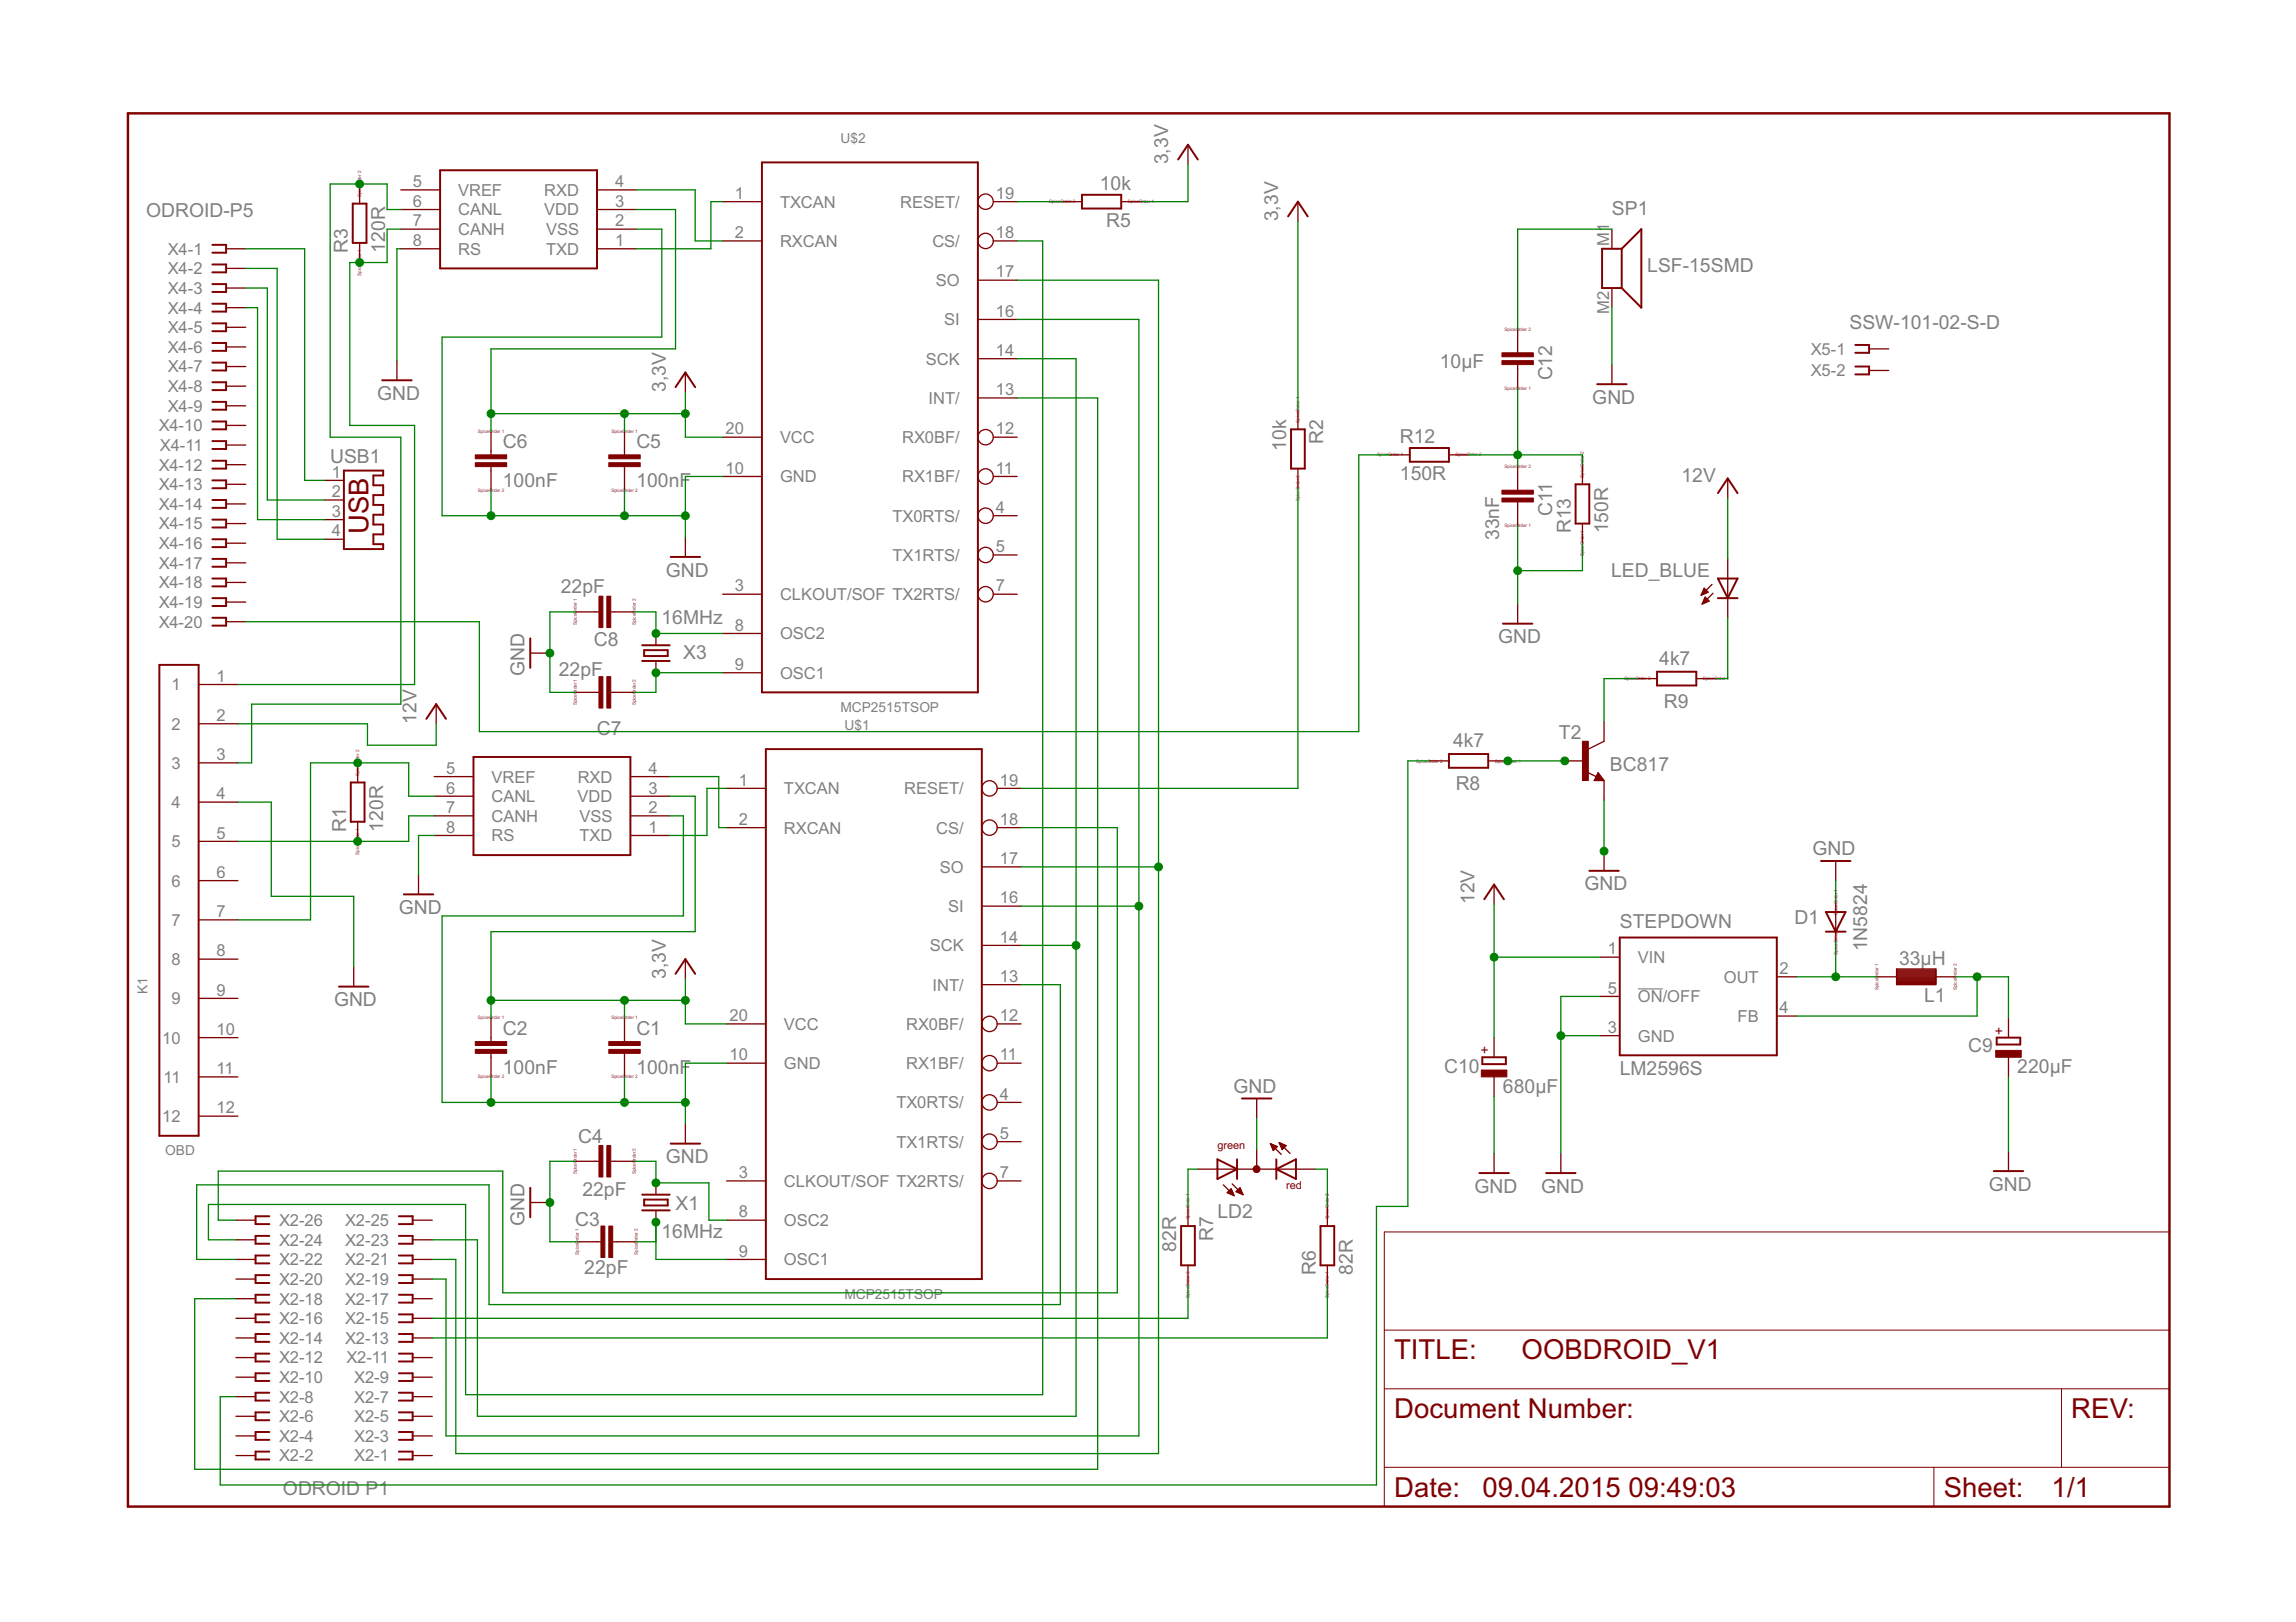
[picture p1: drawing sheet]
<svg xmlns="http://www.w3.org/2000/svg" width="297mm" height="210mm" viewBox="0 0 297 210" stroke-linecap="round" stroke-linejoin="round" font-family="sans-serif">
<defs><g id="words">
<g font-size="4" fill="#800000">
<text x="47.7" y="69.1" transform="rotate(-90 47.7 69.1)">USB</text>
<text x="180.4" y="175.9">TITLE:</text>
<text x="196.9" y="175.9">OOBDROID_V1</text>
<text x="180.4" y="183.5">Document Number:</text>
<text x="268" y="183.5">REV:</text>
<text x="180.4" y="193.7">Date:</text>
<text x="191.8" y="193.7">09.04.2015</text>
<text x="210.7" y="193.7">09:49:03</text>
<text x="251.5" y="193.7">Sheet:</text>
<text x="265.4" y="193.7">1/1</text>
</g>
<g font-size="2.8" fill="#808080">
<text x="151.1" y="21.3" transform="rotate(-90 151.1 21.3)">3,3V</text>
<text x="18.9" y="28.1">ODROID-P5</text>
<text x="142.3" y="24.6">10k</text>
<text x="143.1" y="29.4">R5</text>
<text x="165.4" y="28.6" transform="rotate(-90 165.4 28.6)">3,3V</text>
<text x="208.5" y="27.9">SP1</text>
<text x="45" y="32.7" transform="rotate(-90 45 32.7)">R3</text>
<text x="49.8" y="32.7" transform="rotate(-90 49.8 32.7)">120R</text>
<text x="213.1" y="35.2">LSF-15SMD</text>
<text x="186.3" y="47.6">10µF</text>
<text x="239.3" y="42.6">SSW-101-02-S-D</text>
<text x="48.8" y="51.8">GND</text>
<text x="86.1" y="50.7" transform="rotate(-90 86.1 50.7)">3,3V</text>
<text x="200.8" y="49.2" transform="rotate(-90 200.8 49.2)">C12</text>
<text x="206" y="52.3">GND</text>
<text x="42.7" y="59.9">USB1</text>
<text x="65.1" y="58">C6</text>
<text x="82.3" y="58">C5</text>
<text x="166.4" y="58.3" transform="rotate(-90 166.4 58.3)">10k</text>
<text x="171.2" y="57.5" transform="rotate(-90 171.2 57.5)">R2</text>
<text x="181.1" y="57.4">R12</text>
<text x="65.1" y="63.1">100nF</text>
<text x="82.3" y="63.1">100nF</text>
<text x="181.1" y="62.2">150R</text>
<text x="217.5" y="62.4">12V</text>
<text x="193.9" y="69.9" transform="rotate(-90 193.9 69.9)">33nF</text>
<text x="200.8" y="66.8" transform="rotate(-90 200.8 66.8)">C11</text>
<text x="203.2" y="69" transform="rotate(-90 203.2 69)">R13</text>
<text x="208" y="69" transform="rotate(-90 208 69)">150R</text>
<text x="72.5" y="76.8">22pF</text>
<text x="86.1" y="74.6">GND</text>
<text x="208.4" y="74.6">LED_BLUE</text>
<text x="76.8" y="83.6">C8</text>
<text x="85.6" y="80.7">16MHz</text>
<text x="193.8" y="83.2">GND</text>
<text x="67.8" y="87.5" transform="rotate(-90 67.8 87.5)">GND</text>
<text x="72.3" y="87.4">22pF</text>
<text x="88.4" y="85.3">X3</text>
<text x="214.7" y="86">4k7</text>
<text x="53.9" y="93.7" transform="rotate(-90 53.9 93.7)">12V</text>
<text x="77.2" y="95.2">C7</text>
<text x="201.7" y="95.7">T2</text>
<text x="215.2" y="91.6">R9</text>
<text x="188" y="96.7">4k7</text>
<text x="208.3" y="99.7">BC817</text>
<text x="44.8" y="107.6" transform="rotate(-90 44.8 107.6)">R1</text>
<text x="49.6" y="107.6" transform="rotate(-90 49.6 107.6)">120R</text>
<text x="188.3" y="102.3">R8</text>
<text x="234.5" y="110.7">GND</text>
<text x="51.6" y="118.3">GND</text>
<text x="190.8" y="117" transform="rotate(-90 190.8 117)">12V</text>
<text x="205" y="115.2">GND</text>
<text x="232.2" y="119.6">D1</text>
<text x="209.6" y="120.1">STEPDOWN</text>
<text x="241.6" y="123.1" transform="rotate(-90 241.6 123.1)">1N5824</text>
<text x="245.7" y="124.9">33µH</text>
<text x="43.2" y="130.2">GND</text>
<text x="86.1" y="126.7" transform="rotate(-90 86.1 126.7)">3,3V</text>
<text x="248.9" y="129.7">L1</text>
<text x="65.1" y="133.9">C2</text>
<text x="82.3" y="133.9">C1</text>
<text x="254.6" y="136.1">C9</text>
<text x="65.1" y="139">100nF</text>
<text x="82.3" y="139">100nF</text>
<text x="159.6" y="141.4">GND</text>
<text x="186.8" y="138.9">C10</text>
<text x="194.4" y="141.4">680µF</text>
<text x="209.6" y="139.1">LM2596S</text>
<text x="261" y="138.9">220µF</text>
<text x="74.8" y="147.9">C4</text>
<text x="75.3" y="154.7">22pF</text>
<text x="86.1" y="150.5">GND</text>
<text x="190.8" y="154.3">GND</text>
<text x="199.4" y="154.3">GND</text>
<text x="257.3" y="154.1">GND</text>
<text x="67.8" y="158.6" transform="rotate(-90 67.8 158.6)">GND</text>
<text x="74.4" y="158.7">C3</text>
<text x="85.6" y="160.2">16MHz</text>
<text x="87.4" y="156.6">X1</text>
<text x="152.2" y="162" transform="rotate(-90 152.2 162)">82R</text>
<text x="157" y="160.6" transform="rotate(-90 157 160.6)">R7</text>
<text x="157.5" y="157.6">LD2</text>
<text x="75.6" y="164.9">22pF</text>
<text x="170.2" y="165" transform="rotate(-90 170.2 165)">R6</text>
<text x="175" y="165" transform="rotate(-90 175 165)">82R</text>
<text x="36.6" y="193.4">ODROID P1</text>
</g>
<g font-size="2.4" fill="#808080">
<text x="53.4" y="24.2">5</text>
<text x="53.4" y="26.8">6</text>
<text x="53.4" y="29.3">7</text>
<text x="59.3" y="25.3">VREF</text>
<text x="59.3" y="27.9">CANL</text>
<text x="70.4" y="27.9">VDD</text>
<text x="70.4" y="25.3">RXD</text>
<text x="79.6" y="29.3">2</text>
<text x="79.6" y="26.8">3</text>
<text x="79.6" y="24.2">4</text>
<text x="95.1" y="25.7">1</text>
<text x="100.9" y="26.9">TXCAN</text>
<text x="116.5" y="26.9">RESET/</text>
<text x="128.8" y="25.7">19</text>
<text x="21.7" y="33">X4-1</text>
<text x="21.7" y="35.5">X4-2</text>
<text x="53.4" y="31.8">8</text>
<text x="59.3" y="30.4">CANH</text>
<text x="59.3" y="33">RS</text>
<text x="70.7" y="33">TXD</text>
<text x="70.7" y="30.4">VSS</text>
<text x="79.6" y="31.8">1</text>
<text x="95.1" y="30.8">2</text>
<text x="100.9" y="31.9">RXCAN</text>
<text x="120.6" y="31.9">CS/</text>
<text x="128.8" y="30.8">18</text>
<text x="128.8" y="35.9">17</text>
<text x="208.2" y="31.8" transform="rotate(-90 208.2 31.8)">M1</text>
<text x="21.7" y="38">X4-3</text>
<text x="21.7" y="40.6">X4-4</text>
<text x="121.1" y="37">SO</text>
<text x="128.8" y="41">16</text>
<text x="208.2" y="40.6" transform="rotate(-90 208.2 40.6)">M2</text>
<text x="21.7" y="43.1">X4-5</text>
<text x="21.7" y="45.7">X4-6</text>
<text x="119.8" y="47.2">SCK</text>
<text x="122.2" y="42.1">SI</text>
<text x="128.8" y="46.1">14</text>
<text x="234.3" y="45.9">X5-1</text>
<text x="21.7" y="48.2">X4-7</text>
<text x="21.7" y="50.7">X4-8</text>
<text x="21.7" y="53.3">X4-9</text>
<text x="120.1" y="52.3">INT/</text>
<text x="128.8" y="51.1">13</text>
<text x="234.3" y="48.7">X5-2</text>
<text x="20.5" y="55.8">X4-10</text>
<text x="20.7" y="58.4">X4-11</text>
<text x="93.9" y="56.2">20</text>
<text x="100.9" y="57.3">VCC</text>
<text x="116.7" y="57.3">RX0BF/</text>
<text x="128.8" y="56.2">12</text>
<text x="20.5" y="60.9">X4-12</text>
<text x="20.5" y="63.4">X4-13</text>
<text x="20.5" y="66">X4-14</text>
<text x="42.9" y="61.8">1</text>
<text x="42.9" y="64.3">2</text>
<text x="93.9" y="61.3">10</text>
<text x="100.9" y="62.4">GND</text>
<text x="116.7" y="62.4">RX1BF/</text>
<text x="128.8" y="61.3">11</text>
<text x="20.5" y="68.5">X4-15</text>
<text x="20.5" y="71.1">X4-16</text>
<text x="42.9" y="66.9">3</text>
<text x="42.9" y="69.4">4</text>
<text x="115.5" y="67.5">TX0RTS/</text>
<text x="128.8" y="66.4">4</text>
<text x="128.8" y="71.5">5</text>
<text x="20.5" y="73.6">X4-17</text>
<text x="20.5" y="76.1">X4-18</text>
<text x="95.1" y="76.5">3</text>
<text x="100.9" y="77.7">CLKOUT/SOF TX2RTS/</text>
<text x="115.5" y="72.6">TX1RTS/</text>
<text x="128.8" y="76.5">7</text>
<text x="20.5" y="78.7">X4-19</text>
<text x="20.5" y="81.2">X4-20</text>
<text x="95.1" y="81.6">8</text>
<text x="100.9" y="82.7">OSC2</text>
<text x="22.2" y="89.3">1</text>
<text x="28" y="88.2">1</text>
<text x="95.1" y="86.7">9</text>
<text x="100.9" y="87.8">OSC1</text>
<text x="22.2" y="94.4">2</text>
<text x="28" y="93.3">2</text>
<text x="22.2" y="99.5">3</text>
<text x="28" y="98.4">3</text>
<text x="57.7" y="100.2">5</text>
<text x="63.6" y="101.3">VREF</text>
<text x="74.7" y="101.3">RXD</text>
<text x="83.9" y="100.2">4</text>
<text x="95.6" y="101.7">1</text>
<text x="129.4" y="101.7">19</text>
<text x="22.2" y="104.6">4</text>
<text x="28" y="103.5">4</text>
<text x="57.7" y="102.7">6</text>
<text x="57.7" y="105.2">7</text>
<text x="57.7" y="107.8">8</text>
<text x="63.6" y="103.8">CANL</text>
<text x="63.6" y="106.3">CANH</text>
<text x="74.7" y="103.8">VDD</text>
<text x="75" y="106.3">VSS</text>
<text x="83.9" y="107.8">1</text>
<text x="83.9" y="105.2">2</text>
<text x="83.9" y="102.7">3</text>
<text x="95.6" y="106.8">2</text>
<text x="101.4" y="102.8">TXCAN</text>
<text x="101.4" y="107.9">RXCAN</text>
<text x="117" y="102.8">RESET/</text>
<text x="121.1" y="107.9">CS/</text>
<text x="129.4" y="106.8">18</text>
<text x="22.2" y="109.7">5</text>
<text x="28" y="113.6">6</text>
<text x="28" y="108.5">5</text>
<text x="63.6" y="108.9">RS</text>
<text x="75" y="108.9">TXD</text>
<text x="121.6" y="113">SO</text>
<text x="129.4" y="111.8">17</text>
<text x="22.2" y="119.8">7</text>
<text x="22.2" y="114.7">6</text>
<text x="28" y="118.7">7</text>
<text x="122.7" y="118">SI</text>
<text x="129.4" y="116.9">16</text>
<text x="22.2" y="124.9">8</text>
<text x="28" y="123.8">8</text>
<text x="120.3" y="123.1">SCK</text>
<text x="129.4" y="122">14</text>
<text x="208" y="123.5">1</text>
<text x="211.9" y="124.6">VIN</text>
<text x="22.2" y="130">9</text>
<text x="28" y="128.8">9</text>
<text x="120.6" y="128.2">INT/</text>
<text x="129.4" y="127.1">13</text>
<text x="208" y="128.6">5</text>
<text x="211.9" y="129.7">ON/OFF</text>
<text x="223" y="127.2">OUT</text>
<text x="230.2" y="126.1">2</text>
<text x="230.2" y="131.1">4</text>
<text x="21" y="135">10</text>
<text x="28" y="133.9">10</text>
<text x="94.4" y="132.1">20</text>
<text x="94.4" y="137.2">10</text>
<text x="101.4" y="133.3">VCC</text>
<text x="117.2" y="133.3">RX0BF/</text>
<text x="129.4" y="132.1">12</text>
<text x="129.4" y="137.2">11</text>
<text x="208" y="133.7">3</text>
<text x="211.9" y="134.8">GND</text>
<text x="224.8" y="132.3">FB</text>
<text x="21.2" y="140.1">11</text>
<text x="28" y="139">11</text>
<text x="101.4" y="138.3">GND</text>
<text x="116" y="143.4">TX0RTS/</text>
<text x="117.2" y="138.3">RX1BF/</text>
<text x="129.4" y="142.3">4</text>
<text x="21" y="145.2">12</text>
<text x="28" y="144.1">12</text>
<text x="116" y="148.5">TX1RTS/</text>
<text x="129.4" y="147.4">5</text>
<text x="95.6" y="152.5">3</text>
<text x="101.4" y="153.6">CLKOUT/SOF TX2RTS/</text>
<text x="129.4" y="152.5">7</text>
<text x="36.1" y="161.2">X2-24</text>
<text x="36.1" y="158.7">X2-26</text>
<text x="44.7" y="161.2">X2-23</text>
<text x="44.7" y="158.7">X2-25</text>
<text x="95.6" y="157.5">8</text>
<text x="101.4" y="158.7">OSC2</text>
<text x="36.1" y="166.3">X2-20</text>
<text x="36.1" y="163.7">X2-22</text>
<text x="44.7" y="166.3">X2-19</text>
<text x="44.7" y="163.7">X2-21</text>
<text x="95.6" y="162.6">9</text>
<text x="101.4" y="163.7">OSC1</text>
<text x="36.1" y="173.9">X2-14</text>
<text x="36.1" y="171.4">X2-16</text>
<text x="36.1" y="168.8">X2-18</text>
<text x="44.7" y="173.9">X2-13</text>
<text x="44.7" y="171.4">X2-15</text>
<text x="44.7" y="168.8">X2-17</text>
<text x="36.1" y="179">X2-10</text>
<text x="36.1" y="176.4">X2-12</text>
<text x="44.8" y="176.4">X2-11</text>
<text x="45.8" y="179">X2-9</text>
<text x="36.1" y="184.1">X2-6</text>
<text x="36.1" y="181.5">X2-8</text>
<text x="45.8" y="184.1">X2-5</text>
<text x="45.8" y="181.5">X2-7</text>
<text x="36.1" y="189.1">X2-2</text>
<text x="36.1" y="186.6">X2-4</text>
<text x="45.8" y="189.1">X2-1</text>
<text x="45.8" y="186.6">X2-3</text>
</g>
<g font-size="2" fill="#808080">
<text x="108.7" y="18.5">U$2</text>
<text x="108.7" y="92.1">MCP2515TSOP</text>
<text x="109.2" y="94.4">U$1</text>
<text x="19.1" y="128.7" transform="rotate(-90 19.1 128.7)">K1</text>
<text x="21.4" y="149.5">OBD</text>
<text x="109.2" y="168.1">MCP2515TSOP</text>
</g>
<g font-size="2" fill="#800000">
<text x="192.7" y="136.4" transform="rotate(-90 192.7 136.4)">+</text>
<text x="259.3" y="133.9" transform="rotate(-90 259.3 133.9)">+</text>
</g>
<g font-size="1.6" fill="#800000">
<text x="157.5" y="148.8">green</text>
<text x="166.4" y="153.8">red</text>
</g>
<g font-size=".7" fill="#800080">
<text x="46.7" y="25.5" transform="rotate(-90 46.7 25.5)">SpiceOrder 2</text>
<text x="135.7" y="26.3">SpiceOrder 2</text>
<text x="145.9" y="26.3">SpiceOrder 1</text>
<text x="46.7" y="35.7" transform="rotate(-90 46.7 35.7)">SpiceOrder 1</text>
<text x="194.7" y="42.8">SpiceOrder 2</text>
<text x="194.7" y="50.4">SpiceOrder 1</text>
<text x="61.8" y="56">SpiceOrder 1</text>
<text x="79.1" y="56">SpiceOrder 1</text>
<text x="168.1" y="54.7" transform="rotate(-90 168.1 54.7)">SpiceOrder 1</text>
<text x="178.1" y="59.1">SpiceOrder 1</text>
<text x="188.3" y="59.1">SpiceOrder 2</text>
<text x="61.8" y="63.6">SpiceOrder 2</text>
<text x="79.1" y="63.6">SpiceOrder 2</text>
<text x="168.1" y="64.9" transform="rotate(-90 168.1 64.9)">SpiceOrder 2</text>
<text x="194.7" y="60.6">SpiceOrder 2</text>
<text x="204.9" y="61.8" transform="rotate(-90 204.9 61.8)">SpiceOrder 2</text>
<text x="194.7" y="68.2">SpiceOrder 1</text>
<text x="204.9" y="72" transform="rotate(-90 204.9 72)">SpiceOrder 1</text>
<text x="74.6" y="80.9" transform="rotate(-90 74.6 80.9)">SpiceOrder 1</text>
<text x="82.3" y="80.9" transform="rotate(-90 82.3 80.9)">SpiceOrder 2</text>
<text x="210.1" y="88">SpiceOrder 2</text>
<text x="220.3" y="88">SpiceOrder 1</text>
<text x="74.6" y="91.3" transform="rotate(-90 74.6 91.3)">SpiceOrder 1</text>
<text x="82.3" y="91.3" transform="rotate(-90 82.3 91.3)">SpiceOrder 2</text>
<text x="46.5" y="100.4" transform="rotate(-90 46.5 100.4)">SpiceOrder 2</text>
<text x="183.2" y="98.7">SpiceOrder 2</text>
<text x="193.4" y="98.7">SpiceOrder 1</text>
<text x="46.5" y="110.6" transform="rotate(-90 46.5 110.6)">SpiceOrder 1</text>
<text x="237.7" y="118.5" transform="rotate(-90 237.7 118.5)">SpiceOrder 1</text>
<text x="237.7" y="123.5" transform="rotate(-90 237.7 123.5)">SpiceOrder 2</text>
<text x="61.8" y="131.9">SpiceOrder 1</text>
<text x="79.1" y="131.9">SpiceOrder 1</text>
<text x="243" y="128.1" transform="rotate(-90 243 128.1)">SpiceOrder 1</text>
<text x="253.2" y="128.1" transform="rotate(-90 253.2 128.1)">SpiceOrder 2</text>
<text x="61.8" y="139.6">SpiceOrder 2</text>
<text x="79.1" y="139.6">SpiceOrder 2</text>
<text x="74.6" y="152" transform="rotate(-90 74.6 152)">SpiceOrder 1</text>
<text x="82.3" y="152" transform="rotate(-90 82.3 152)">SpiceOrder 2</text>
<text x="153.9" y="157.8" transform="rotate(-90 153.9 157.8)">SpiceOrder 1</text>
<text x="171.9" y="157.8" transform="rotate(-90 171.9 157.8)">SpiceOrder 2</text>
<text x="74.9" y="162.4" transform="rotate(-90 74.9 162.4)">SpiceOrder 1</text>
<text x="82.5" y="162.4" transform="rotate(-90 82.5 162.4)">SpiceOrder 2</text>
<text x="153.9" y="168" transform="rotate(-90 153.9 168)">SpiceOrder 2</text>
<text x="171.9" y="168" transform="rotate(-90 171.9 168)">SpiceOrder 1</text>
</g>
</g></defs>
<path d="M211.9 128h3.2" fill="none" stroke="#808080" stroke-width=".15"/>
<path d="M16.6 14.7h264.1v180.3h-264.1z" fill="none" stroke="#800000" stroke-width=".32"/>
<path d="M179.1 159.4h101.6v35.6h-101.6zM179.1 179.7h101.6M179.1 172.1h101.6M266.7 179.7v10.2M179.1 189.9h101.6M250.2 189.9v5.1" fill="none" stroke="#800000" stroke-width=".13"/>
<g fill="none" stroke="#800000" stroke-width=".25">
<path d="M27.5 31.7h1.8v1h-1.8M27.5 34.2h1.8v1h-1.8M27.5 36.8h1.8v1h-1.8M27.5 39.3h1.8v1h-1.8M45.6 26.4h1.8v5h-1.8zM56.9 22h20.3v12.7h-20.3zM98.6 21h27.9v68.6h-27.9zM140 25.2h5.1v1.8h-5.1zM152.4 20.6l1.3-1.9 1.3 1.9M166.6 28l1.3-1.9 1.3 1.9M209.8 32.2h-2.5v5.1h2.5M209.8 32.2v5.1"/>
<path d="M209.8 32.2l2.5-2.5v10.1l-2.5-2.5M27.5 41.8h1.8v1.1h-1.8M27.5 44.4h1.8v1h-1.8M27.5 46.9h1.8v1h-1.8M27.5 49.5h1.8v1h-1.8M27.5 52h1.8v1h-1.8M27.5 54.5h1.8v1.1h-1.8M27.5 57.1h1.8v1h-1.8M27.5 59.6h1.8v1h-1.8M49.4 49.2h3.9M87.4 50.1l1.3-1.9 1.2 1.9M167 55.6h1.8v5h-1.8z"/>
<path d="M182.4 58h5.1v1.8h-5.1zM206.6 49.7h3.8M240 44.6h1.8v1.1h-1.8M240 47.4h1.8v1.1h-1.8M27.5 62.2h1.8v1h-1.8M27.5 64.7h1.8v1h-1.8M27.5 67.2h1.8v1.1h-1.8M27.5 69.8h1.8v1h-1.8M27.5 72.3h1.8v1h-1.8M27.5 74.9h1.8v1h-1.8M27.5 77.4h1.8v1h-1.8M27.5 79.9h1.8v1.1h-1.8"/>
<path d="M44.5 60.9h5.1v.6h-1.3v1.3h1.3v1.3h-1.3v1.2h1.3v1.3h-1.3v1.3h1.3v1.3h-1.3v1.2h1.3v.7h-5.1zM86.8 72.1h3.8M203.8 62.7h1.8v5.1h-1.8zM222.2 74.9h2.6l-1.3 2.5zM222.2 77.4h2.6M222.2 63.8l1.3-1.9 1.3 1.9M20.6 86h5.1v61h-5.1zM55.2 93l1.2-1.9 1.3 1.9M61.3 98h20.3v12.7h-20.3zM68.6 82.6v3.8M83.1 83.5h3.5M83.1 85.5h3.5"/>
<path d="M83.3 84.1h3.1v.8h-3.1zM99.1 96.9h27.9v68.6h-27.9zM187.5 97.6h5v1.8h-5zM194.4 80.7h3.8M214.4 86.9h5.1v1.8h-5.1zM45.4 101.3h1.8v5h-1.8zM52.2 115.7h3.8M192 116.4l1.3-1.9 1.3 1.9M205.6 112.7h3.8M206.8 100.5l.1 .3h-.4l.3-.6 .5 .7h-.8M235.6 111.4h3.8M236.2 118h2.6l-1.3 2.6z"/>
<path d="M43.9 127.7h3.8M87.4 126l1.3-1.9 1.2 1.9M191.8 136.8h3v.9h-3zM209.5 121.3h20.4v15.3h-20.4zM236.2 120.6h2.6M258.3 134.3h3.1v.9h-3.1zM34.8 157.4h-1.7v1h1.7M34.8 159.9h-1.7v1.1h1.7M51.6 157.4h1.8v1h-1.8M51.6 159.9h1.8v1.1h-1.8M68.6 153.7v3.8M83.1 154.6h3.5"/>
<path d="M83.1 156.6h3.5M83.3 155.2h3.1v.8h-3.1zM86.8 148h3.8M152.8 158.7h1.8v5h-1.8zM157.5 150l2.5 1.3-2.5 1.3zM160 150v2.6M160.7 142.2h3.8M165.1 151.3l2.6-1.3v2.6zM165.1 150v2.6M170.8 158.7h1.8v5h-1.8zM191.4 151.8h3.8M200 151.8h3.8"/>
<path d="M257.9 151.6h3.8M34.8 162.5h-1.7v1h1.7M34.8 165h-1.7v1h1.7M34.8 167.6h-1.7v1h1.7M34.8 170.1h-1.7v1h1.7M34.8 172.6h-1.7v1.1h1.7M34.8 175.2h-1.7v1h1.7M34.8 177.7h-1.7v1h1.7M51.6 162.5h1.8v1h-1.8M51.6 165h1.8v1h-1.8M51.6 167.6h1.8v1h-1.8M51.6 170.1h1.8v1h-1.8"/>
<path d="M51.6 172.6h1.8v1.1h-1.8M51.6 175.2h1.8v1h-1.8M51.6 177.7h1.8v1h-1.8M34.8 187.9h-1.7v1h1.7M34.8 180.2h-1.7v1.1h1.7M34.8 182.8h-1.7v1h1.7M34.8 185.3h-1.7v1h1.7M51.6 187.9h1.8v1h-1.8M51.6 180.2h1.8v1.1h-1.8M51.6 182.8h1.8v1h-1.8M51.6 185.3h1.8v1h-1.8"/>
</g>
<g fill="none" stroke="#800000" stroke-width=".17">
<path d="M153.7 18.7v2.6M29.3 32.2h2.5M29.3 34.7h2.5M29.3 37.3h2.5M29.3 39.8h2.5M46.5 23.8v2.6M46.5 31.4v2.6M51.9 32.2h5M51.9 29.7h5M51.9 27.1h5M51.9 24.6h5M77.2 32.2h5.1"/>
<path d="M77.2 29.7h5.1M77.2 27.1h5.1M77.2 24.6h5.1M93.5 26.1h5.1M93.5 31.2h5.1M126.5 36.3h5.1M128.5 26.1h3.1M128.5 31.2h3.1M137.4 26.1h2.6M145.1 26.1h2.5M167.9 26.1v2.5M208.5 29.7v2.5"/>
<path d="M208.5 37.3v2.5M29.3 42.4h2.5M29.3 44.9h2.5M29.3 47.4h2.5M29.3 50h2.5M29.3 52.5h2.5M29.3 55.1h2.5M29.3 57.6h2.5M51.4 46.7v2.5M63.5 55.8v3.1M80.8 55.8v3.1M88.7 48.2v2.5"/>
<path d="M93.5 56.6h5.1M126.5 41.3h5.1M126.5 46.4h5.1M126.5 51.5h5.1M128.5 56.6h3.1M167.9 53v2.6M179.9 58.9h2.5M187.5 58.9h2.5M196.3 42.6v3.1M196.3 47.2v3M208.5 47.2v2.5M241.8 45.1h2.5"/>
<path d="M241.8 47.9h2.5M29.3 60.1h2.5M29.3 62.7h2.5M29.3 65.2h2.5M29.3 67.8h2.5M29.3 70.3h2.5M29.3 72.8h2.5M29.3 75.4h2.5M29.3 77.9h2.5M42 62.2h2.5M42 64.7h2.5M42 67.2h2.5"/>
<path d="M42 69.8h2.5M63.5 60.4v3M74.4 79.2h3.1M79 79.2h3.1M80.8 60.4v3M88.7 69.5v2.6M93.5 61.7h5.1M93.5 76.9h5.1M128.5 61.7h3.1M128.5 66.7h3.1M128.5 76.9h3.1M128.5 71.8h3.1"/>
<path d="M167.9 60.6v2.6M196.3 60.4v3M196.3 65v3M196.3 78.2v2.5M204.7 60.1v2.6M204.7 67.8v2.5M220.1 77h.1M220.2 76.9h.3M220.2 76.8h.5M220.3 76.6h.7M220.3 78.1h.1M220.3 76.5h.6"/>
<path d="M220.3 78h.4M220.4 76.4h.3M220.4 77.8h.6M220.4 77.7h.6M220.4 76.3h.2M220.5 76.1l-.4 .9M220.5 76.1l.5 .5-.9 .4M220.5 76.1h.1M220.5 77.6h.4M220.5 77.5h.3M220.6 77.3h.1M220.6 77.3l.5 .5-.9 .4z"/>
<path d="M221.5 75.6l-1.4 1.4M221.6 76.8l-1.4 1.4M223.5 61.9v2.6M223.5 72.3v7.6M25.7 98.7h5.1M25.7 93.7h5.1M25.7 88.6h5.1M29.3 80.5h2.5M46.3 98.7v2.6M56.4 91.1v2.6M68.6 84.5h2.5M74.4 89.6h3.1"/>
<path d="M79 89.6h3.1M84.9 82v1.5M84.9 85.5v1.6M93.5 87.1h5.1M93.5 82h5.1M184.9 98.5h2.6M192.5 98.5h2.6M202.4 98.5h2.6M205.3 99.9l1.2 .6M206.8 100l.7 1h-1.3zM207.5 93.4v2.5l-2 1M211.8 87.8h2.6"/>
<path d="M219.5 87.8h2.5M25.7 119h5.1M25.7 114h5.1M25.7 108.9h5.1M25.7 103.8h5.1M46.3 106.3v2.6M54.1 113.2v2.5M56.2 108.1h5.1M56.2 105.6h5.1M56.2 103h5.1M56.2 100.5h5.1M81.6 108.1h5"/>
<path d="M81.6 105.6h5M81.6 103h5M81.6 100.5h5M94 102h5.1M94 107.1h5.1M127 112.2h5.1M127 117.3h5.1M129 102h3.1M129 107.1h3.1M193.3 114.5v2.5M207.5 101v2.5M207.5 110.2v2.5"/>
<path d="M237.5 111.4v2.6M237.5 116.8v5M25.7 134.3h5.1M25.7 129.2h5.1M25.7 124.1h5.1M25.7 139.4h5.1M45.8 125.1v2.6M63.5 131.7v3.1M63.5 136.3v3.1M80.8 131.7v3.1M80.8 136.3v3.1M88.7 124.1v2.6"/>
<path d="M94 132.5h5.1M94 137.6h5.1M127 127.4h5.1M127 122.3h5.1M129 132.5h3.1M129 137.6h3.1M193.3 134.3v2.5M193.3 139.4v2.5M207 123.9h2.5M207 128.9h2.5M207 134h2.5M229.9 126.4h2.5"/>
<path d="M229.9 131.5h2.5M242.8 126.4h10.2M245.4 125.4h5v2h-5zM245.4 125.5h5M245.4 125.6h5M245.4 125.8h5M245.4 125.9h5M245.4 126h5M245.4 126.2h5M245.4 126.3h5M245.4 126.5h5M245.4 126.7h5"/>
<path d="M245.4 126.8h5M245.4 126.9h5M245.4 127h5M245.4 127.2h5M245.4 127.3h5M259.8 131.7v2.6M259.8 136.8v2.6M25.7 144.4h5.1M30.5 157.9h2.6M53.4 157.9h2.5M68.6 155.6h2.5M74.4 150.3h3.1"/>
<path d="M79 150.3h3.1M84.9 153.1v1.5M84.9 156.6v1.6M88.7 145.5v2.5M94 157.9h5.1M94 152.8h5.1M129 142.7h3.1M129 152.8h3.1M129 147.7h3.1M153.7 156.1v2.6M155 151.3h15.2M158.3 153.3l1.4 1.4"/>
<path d="M158.8 154.3l.5-.5 .4 .9zM158.8 154.3h.7M158.9 154.4h.6M158.9 154.2h.5M159 154.1h.4M159.2 153.9h.1M159.2 154.5h.4M159.4 153.2l1.4 1.4M159.5 154.7h.1M159.9 154.2l.5-.5 .4 .9zM160 154.2h.6M160.1 154.1h.5"/>
<path d="M160.1 154.3h.6M160.2 153.9h.3M160.3 153.8h.2M160.4 154.4h.3M160.7 154.5h.1M162.6 142.2v2.5M162.6 148.8v2.5M164.4 148l1.4 1.4M164.4 148h.1M164.4 148l.8 .4M164.4 148l.3 .9M164.4 148.1h.3"/>
<path d="M164.5 148.3h.5M164.5 148.4h.7M164.6 148.5h.5M164.6 148.6h.4M164.7 148.8h.2M164.7 148.9h.1M165.2 148.4l-.5 .5M165.5 147.9l1.4 1.4M165.5 147.9l.9 .4-.5 .5M165.5 147.9l.4 .9M165.5 147.9h.1M165.6 148h.3"/>
<path d="M165.6 148.1h.5M165.7 148.3h.7M165.7 148.4h.5M165.8 148.5h.3M165.8 148.6h.2M165.9 148.8h.1M171.7 156.1v2.6M193.3 149.3v2.5M201.9 149.3v2.5M259.8 149v2.6M30.5 163h2.6M30.5 178.2h2.6"/>
<path d="M30.5 175.7h2.6M30.5 173.1h2.6M30.5 170.6h2.6M30.5 168.1h2.6M30.5 165.5h2.6M30.5 160.4h2.6M53.4 163h2.5M53.4 178.2h2.5M53.4 175.7h2.5M53.4 173.1h2.5M53.4 170.6h2.5M53.4 168.1h2.5"/>
<path d="M53.4 165.5h2.5M53.4 160.4h2.5M74.7 160.7h3M79.3 160.7h3M94 163h5.1M153.7 163.7v2.6M171.7 163.7v2.6M30.5 188.4h2.6M30.5 185.8h2.6M30.5 183.3h2.6M30.5 180.7h2.6M53.4 188.4h2.5"/>
<path d="M53.4 185.8h2.5M53.4 183.3h2.5M53.4 180.7h2.5"/>
<circle cx="127.5" cy="31.2" r=".99"/>
<circle cx="127.5" cy="26.1" r=".99"/>
<circle cx="127.5" cy="56.6" r=".99"/>
<circle cx="127.5" cy="61.7" r=".99"/>
<circle cx="127.5" cy="71.8" r=".99"/>
<circle cx="127.5" cy="76.9" r=".99"/>
<circle cx="127.5" cy="66.7" r=".99"/>
<circle cx="128" cy="102" r=".99"/>
<circle cx="128" cy="107.1" r=".99"/>
<circle cx="128" cy="137.6" r=".99"/>
<circle cx="128" cy="132.5" r=".99"/>
<circle cx="128" cy="142.7" r=".99"/>
<circle cx="128" cy="147.7" r=".99"/>
<circle cx="128" cy="152.8" r=".99"/>
</g>
<g fill="#800000" stroke="#800000" stroke-width=".13">
<path d="M78.8 59.9h4v.5h-4z"/>
<path d="M78.8 58.9h4v.5h-4z"/>
<path d="M61.5 59.9h4.1v.5h-4.1z"/>
<path d="M61.5 58.9h4.1v.5h-4.1z"/>
<path d="M78.5 87.6h.5v4h-.5z"/>
<path d="M77.5 87.6h.5v4h-.5z"/>
<path d="M78.5 77.2h.5v4h-.5z"/>
<path d="M77.5 77.2h.5v4h-.5z"/>
<path d="M258.2 135.9h3.3v.9h-3.3z"/>
<path d="M191.6 138.5h3.3v.9h-3.3z"/>
<path d="M78.8 135.8h4v.5h-4z"/>
<path d="M78.8 134.8h4v.5h-4z"/>
<path d="M61.5 135.8h4.1v.5h-4.1z"/>
<path d="M61.5 134.8h4.1v.5h-4.1z"/>
<path d="M78.8 158.7h.5v4h-.5z"/>
<path d="M77.7 158.7h.6v4h-.6z"/>
<path d="M78.5 148.3h.5v4h-.5z"/>
<path d="M77.5 148.3h.5v4h-.5z"/>
<path d="M204.7 95.9h.8v5.1h-.8z"/>
<path d="M194.3 45.7h4.1v.5h-4.1z"/>
<path d="M194.3 46.7h4.1v.5h-4.1z"/>
<path d="M194.3 63.4h4.1v.5h-4.1z"/>
<path d="M194.3 64.5h4.1v.5h-4.1z"/>
</g>
<path d="M162.2 151.1a.46 .46 0 0 1 .7-.1 .46 .46 0 0 1-.2 .7 .46 .46 0 0 1-.6-.4l.5-.1v.1h-.5z" fill-rule="evenodd" fill="#800000" stroke="#800000" stroke-width=".13"/>
<g fill="none" stroke="#008000" stroke-width=".17">
<path d="M31.8 32.2h7.6v30h2.6M31.8 34.7h4.1v35.1h6.1M31.8 37.3h2.8v27.4h7.4M31.8 39.8h1.5v27.4h8.7M51.9 29.7h-1.8v4.3h-4.8v21.1h8.3v33.5h-22.8M51.9 32.2h-.5v14.5M51.9 27.1h-1.8v-3.3h-7.4v32.8h9.2v34.5h-19.3v7.6h-1.8M82.3 29.7h3.3v13.9h-28.4v23.1h31.5M82.3 27.1h5.1v18h-23.9v10.7M82.3 24.6h7.6v6.6h3.6M93.5 26.1h-1.5v6.1h-9.7M131.6 26.1h5.8"/>
<path d="M131.6 31.2h3.3v149.3h-74.7v-24.6h-33.2v4.5h3.5M131.6 36.3h18.3v151.8h-90.9v-25.1h-3.1M153.7 21.3v4.8h-6.1M167.9 28.6v24.4M208.5 29.7h-12.2v12.9M208.5 39.8v7.4M63.5 53.5h25.2M80.8 53.5v2.3M88.7 50.7v5.9h4.8M131.6 51.5h10.4v138.6h-116.8v-22h5.3M131.6 46.4h7.6v136.9h-77.4v-22.9h-5.9M131.6 41.3h15.7v144.5h-89.6v-20.3h-1.8"/>
<path d="M179.9 58.9h-4.1v35.8h-113.8v-14.2h-30.2M190 58.9h14.7v1.2M196.3 50.2v10.2M63.5 63.4v3.3M74.4 79.2h-3.3v10.4h3.3M80.8 63.4v3.3M82.1 79.2h2.8v2.8h8.6M93.5 61.7h-4.8v7.8M167.9 63.2v38.8h-35.8M196.3 68v10.2M204.7 70.3v3.6h-8.4M223.5 64.5v7.8"/>
<path d="M223.5 79.9v7.9h-1.5M30.8 93.7h16.7v2.7h8.9v-2.7M93.5 87.1h-8.6v2.5h-2.8M184.9 98.5h-2.8v57.6h-4v36.1h-149.6v-11.5h2M194.6 98.5h8.1M211.8 87.8h-4.3v5.6M30.8 103.8h4.3v12.2h10.7v9.1M56.2 105.6h-3.3v3.3h-22.1M56.2 108.1h-2.1v5.1M56.2 103h-3.3v-4.3h-12.7v20.3h-9.4M86.6 105.6h1.8v12.9h-31.2v24.2h31.5M86.6 103h3.3v17.6h-26.4v11.1"/>
<path d="M86.6 100.5h6.4v6.6h1M94 102h-2.5v6.1h-4.9M132.1 107.1h12.4v60.2h-79.5v-15.7h-36.8v6.3h2.3M132.1 117.3h15.2M132.1 112.2h17.8M193.3 117v17.3M207.5 103.5v6.9M237.5 114v2.8M63.5 139.4v3.3M63.5 129.5h25.2M80.8 129.5v2.2M80.8 139.4v3.3"/>
<path d="M88.7 126.7v5.8h5.3M94 137.6h-5.3v7.9M132.1 127.4h5.1v41.4h-73.9v-15.5h-37.9v9.7h5.1M132.1 122.3h7.1M193.3 123.9h13.7M201.9 134h5.1M207 128.9h-5.1v20.4M232.4 126.4h10.4M237.5 121.8v4.6M253 126.4h6.8v5.3M255.8 126.4v5.1h-23.4M259.8 139.4v9.6"/>
<path d="M74.4 150.3h-3.3v10.4h3.6M82.1 150.3h2.8v2.8h6.8v4.8h2.3M84.9 158.2v4.8h9.1M155 151.3h-1.3v4.8M162.6 144.7v4.1M170.2 151.3h1.5v4.8M193.3 141.9v7.4M82.3 160.7h2.6M153.7 166.3v4.3h-97.8M171.7 166.3v6.8h-115.8"/>
</g>
<g fill="#008000" stroke="#008000" stroke-width=".13">
<circle cx="201.9" cy="134" r=".51"/>
<circle cx="71.1" cy="84.5" r=".51"/>
<circle cx="63.5" cy="66.7" r=".51"/>
<circle cx="80.8" cy="66.7" r=".51"/>
<circle cx="88.7" cy="66.7" r=".51"/>
<circle cx="71.1" cy="155.6" r=".51"/>
<circle cx="63.5" cy="142.7" r=".51"/>
<circle cx="80.8" cy="142.7" r=".51"/>
<circle cx="88.7" cy="142.7" r=".51"/>
<circle cx="207.5" cy="110.2" r=".51"/>
<circle cx="196.3" cy="73.9" r=".51"/>
<circle cx="237.5" cy="126.4" r=".51"/>
<circle cx="255.8" cy="126.4" r=".51"/>
<circle cx="84.9" cy="82" r=".51"/>
<circle cx="84.9" cy="87.1" r=".51"/>
<circle cx="80.8" cy="53.5" r=".51"/>
<circle cx="63.5" cy="53.5" r=".51"/>
<circle cx="88.7" cy="53.5" r=".51"/>
<circle cx="80.8" cy="129.5" r=".51"/>
<circle cx="63.5" cy="129.5" r=".51"/>
<circle cx="88.7" cy="129.5" r=".51"/>
<circle cx="193.3" cy="123.9" r=".51"/>
<circle cx="46.5" cy="23.8" r=".51"/>
<circle cx="46.5" cy="34" r=".51"/>
<circle cx="84.9" cy="153.1" r=".51"/>
<circle cx="84.9" cy="158.2" r=".51"/>
<circle cx="46.3" cy="98.7" r=".51"/>
<circle cx="46.3" cy="108.9" r=".51"/>
<circle cx="202.4" cy="98.5" r=".51"/>
<circle cx="195.1" cy="98.5" r=".51"/>
<circle cx="147.3" cy="117.3" r=".51"/>
<circle cx="149.9" cy="112.2" r=".51"/>
<circle cx="139.2" cy="122.3" r=".51"/>
<circle cx="196.3" cy="58.9" r=".51"/>
</g>
<use href="#words"/>
</svg>
